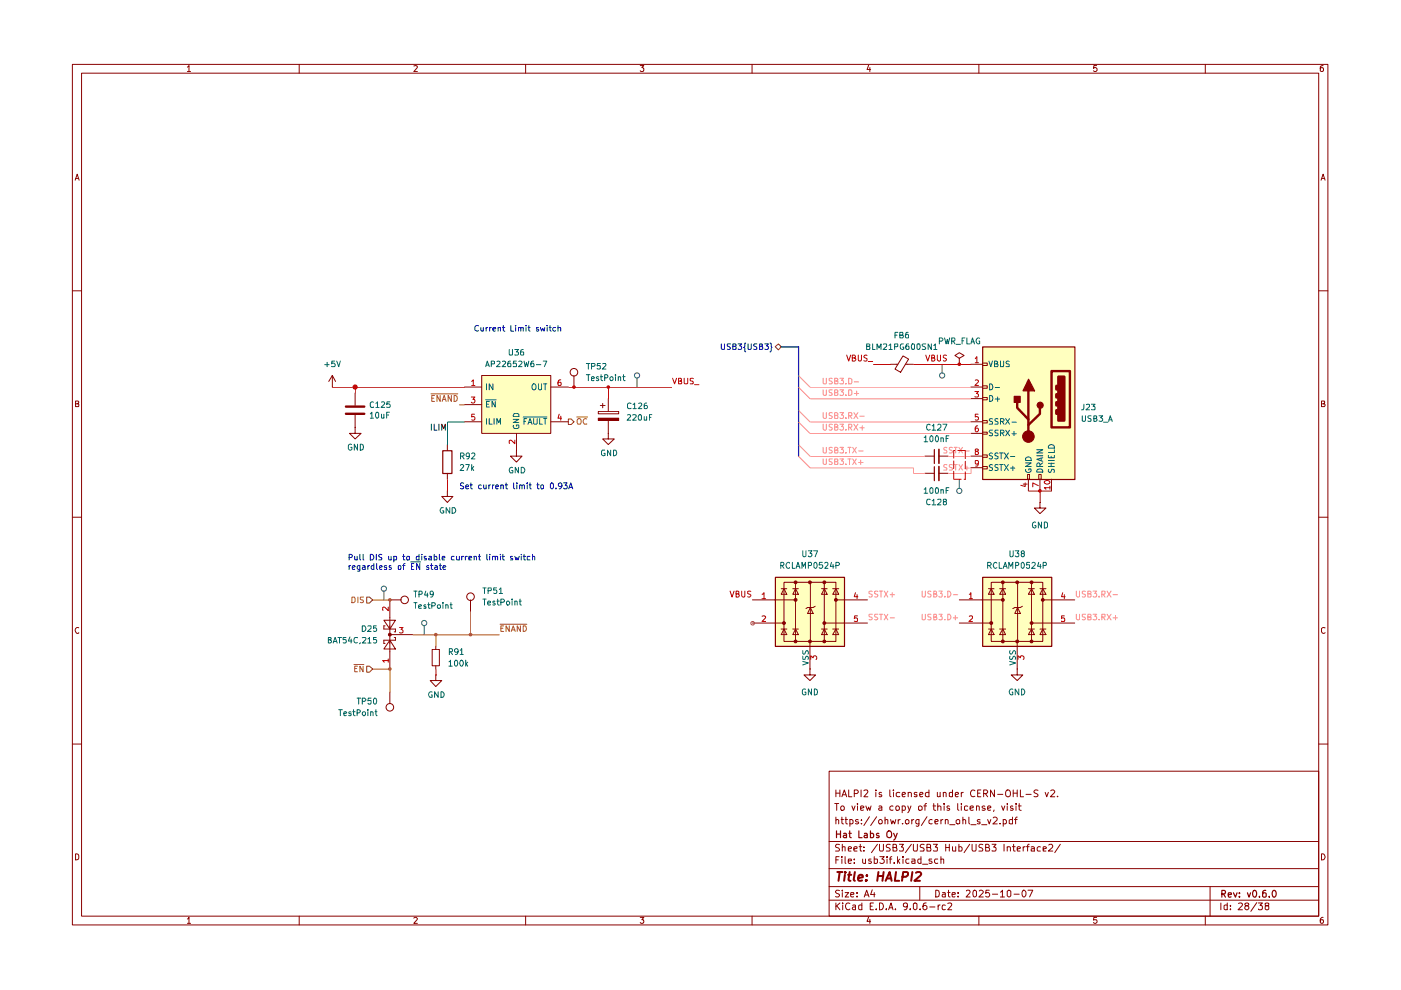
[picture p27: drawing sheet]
<svg xmlns="http://www.w3.org/2000/svg" width="297mm" height="210mm" viewBox="0 0 297 210" stroke-linecap="round" stroke-linejoin="round" font-family="sans-serif">
<g fill="none" stroke="#890000" stroke-width=".21">
<path d="M15.3 13.7h266.2v182.4h-266.2zM17.3 15.5h262.3v178.7h-262.3zM39.7 14.2l.4-.3v1.3M39.7 15.2h.7M63.4 13.7v1.8M87.7 14l.5-.1 .3 .3-.8 1h.8M111.4 13.7v1.8M135.7 13.9h.8l-.4 .4 .4 .3-.1 .5-.5 .1-.2-.2M159.4 13.7v1.8M184.2 13.8l-.4 1h.8M184.4 14.3v.9M207.5 13.7v1.8"/>
<path d="M232.5 13.9h-.6l-.1 .6 .5-.2 .3 .3v.3l-.3 .3-.5-.2M255.5 13.7v1.8M280.5 13.9l-.6 .3v.8l.3 .2 .3-.1v-.7l-.3-.1-.3 .3M15.9 38.2l.5-1.3 .4 1.3M16 37.9h.6M280.1 38.2l.4-1.3 .4 1.3M280.3 37.9h.6M15.3 61.7h2M279.6 61.7h1.9M16 85.6h.4l.3-.2-.2-.4h-.5v1.2h.6l.1-.5-.3-.1M280.2 85.6l.6-.1v-.5h-.6v1.2l.7-.1v-.3l-.3-.2M15.3 109.7h2"/>
<path d="M279.6 109.7h1.9M16.7 133.1a.58 .58 0 0 0-.8 .6 .58 .58 0 0 0 .8 .5v-.1M280.9 133.1a.46 .46 0 0 0-.7 .2v.7l.2 .2 .3 .1 .2-.2M15.3 157.8h2M279.6 157.8h1.9M175.8 163.5h103.8v30.7h-103.8zM175.8 178.4h103.8M177 170.4h.8M177.2 173.9l.2-.1 .4 .1v.8M177.2 167.5v1.4M177.2 173.2v1.5M177.2 168.2h.9"/>
<path d="M177.4 170.4v1.4M178 179.1l-.6-.1-.2 .2v.4l.5 .2 .3 .4-.2 .2h-.7M178.1 167.5v1.4M178.2 171.1l.3-.2h.3l.2 .2-.1 .6h-.6zM178.3 173.8h.5M178.5 173.2v1.3l.3 .2M178.5 168.9l.5-1.4 .5 1.4M178.6 179.7l.2-.2 .4 .1v.8M178.6 179v1.4M178.7 168.5h.6M179.2 173.8h.5M179.3 173.2v1.3l.4 .2"/>
<path d="M179.9 167.5v1.4h.7M180.2 173.8h.4l.3 .2-.1 .6h-.6M180.2 173.8v1.4M180.6 170.9l.4 .9 .3-.9M181.1 168.3h.6l.3-.3v-.3l-.3-.2h-.6v1.4M181.8 170.4v.1M181.8 170.9v.9M182 173.8h-.4l-.2 .2 .2 .3h.4l.1 .2-.3 .2-.4-.1M182.1 179.5h.6M182.4 179v1.3l.1 .1h.2M182.5 171.4l.7-.2-.1-.2h-.6v.7h.6M182.6 167.5v1.4"/>
<path d="M182.6 174.6v.1M182.6 173.8v.1M183.2 179.6v.1M183.2 167.7l.5-.2 .3 .2-.1 .4-.7 .8h.8M183.6 170.9l.3 .9 .3-.7 .2 .7 .3-.9M184.3 173.2l-1.1 1.8M185.7 167.5v.2M185.7 168v.9M185.9 173.2l-1.3 1.8M186 179l-1.2 1.8M186.3 174l.2-.2h.3l.2 .2v.6h-.6zM186.4 171l.4-.1 .2 .1v.8"/>
<path d="M186.5 179v1.2l.1 .2h.5l.2-.2v-1.2M186.9 168.1l-.4-.1-.1 .3 .1 .2h.4l.1 .3-.2 .1-.4-.1M187 171.2l-.7 .3 .2 .3 .5-.1M187.6 173.9l.3-.1h.3v.9M187.6 173.2v1.5M188.7 167.5v1.3l.2 .1M188.7 179.1h-.6l-.2 .2 .1 .3a.54 .54 0 0 1 .6 .2 .54 .54 0 0 1 0 .6h-.7M188.8 173.8l.3 .9 .2-.7 .4 .7 .2-.9M189.3 179.7h.7v-.6l-.7-.1v1.4h.7l.2-.4-.4-.3M189.3 171a.45 .45 0 0 0-.6 .1v.6h.6M189.4 167.5v.2M189.4 168v.9"/>
<path d="M190 171l.4-.1 .3 .2-.1 .6h-.6zM190.4 173.8v.9M190.7 179h.8l-.4 .6 .4 .3v.5h-.8M190.8 168.1l-.4-.1-.4 .3 .1 .5h.7M190.9 173.8l-.5 .2M191.3 171l.4-.1 .3 .2-.1 .6h-.6M191.3 168.5l.7-.2-.2-.3h-.3l-.2 .2v.6l.2 .1 .4-.1M191.3 170.9v1.4M191.4 174.6v.1M192.2 173.8h.3l.2 .2v.4l-.2 .3h-.3l-.2-.3v-.4zM192.5 170.9l.3 .9M192.6 168.1l.4-.1 .2 .2v.7"/>
<path d="M192.6 168v.9M193.1 170.9l-.6 1.4M193.2 179l-1.2 1.8M193.3 173.8v.9M193.7 179v1.2l.1 .2h.6l.1-1.4M193.7 173.8l-.4 .2M194.4 168.1l-.4-.1-.2 .2 .2 .3h.4v.3h-.6M194.8 171a.45 .45 0 0 1 .7 .1l-.1 .6-.4 .1-.2-.1zM194.8 173.8v1.1l-.2 .3-.4-.1M194.8 173.8h-.4l-.2 .2v.6h.6M195 168.5l.7-.2-.2-.3h-.3l-.2 .2v.6l.2 .1 .4-.1M195.9 170.9h.5"/>
<path d="M195.9 179.1h-.6l-.2 .2 .2 .4a.53 .53 0 0 1 .5 .2 .53 .53 0 0 1 .1 .5h-.8M196.4 170.4l-.3 .2v1.2M196.5 179.7h.7l.1-.5-.3-.2h-.5v1.4h.8l.1-.4-.1-.2-.3-.1M196.5 173.2l-1.2 1.8M197 168.1l-.5-.1-.3 .3 .1 .5h.7M197 167.5v1.4M197.6 173.8a.45 .45 0 0 0-.6 .2v.6h.6M197.8 170.9h.6M197.9 179h.8l-.4 .6 .4 .1v.7h-.8M198 170.4v1.2l.4 .2M198.2 174.3l.7-.2-.2-.3h-.3l-.2 .1v.6l.2 .2 .4-.1M198.7 168v.8h.6"/>
<path d="M198.8 171l.3-.1 .4 .1v.8M198.8 170.4v1.4M199.3 168v.9M199.5 173.8v.9M199.9 173.8l-.4 .2M200 168.1l.4-.1 .2 .2v.7M200 168v.9M200.2 170.4v.1M200.2 170.9v.9M200.4 173.9l.2-.1 .4 .1v.8M200.4 173.8v.9M200.5 179v1.4"/>
<path d="M200.5 179.7h.8M201.3 171l-.4-.1-.1 .2 .1 .3h.4l.1 .2-.2 .2-.4-.1M201.3 179v1.4M201.4 174.9h1.1M202 179.5v.9h.6M202 168.1h-.7v.7h.7M202 167.5v1.4M202.5 168.5l.7-.2-.1-.3h-.4l-.2 .2v.6l.2 .1 .4-.1M202.6 179.5v.9M202.7 174a.45 .45 0 0 1 .8-.1v.7l-.3 .1-.4-.1zM203.1 170.4v1.2l.2 .2M203.3 179v1.4h.5l.2-.6-.3-.3-.4 .1"/>
<path d="M203.8 170.4v.1M203.8 168v.9M203.8 170.9v.9M204.2 173.9l.1-.1 .4 .1v.8M204.2 173.2v1.5M204.2 168l-.4 .3M205.2 171l-.5-.1-.2 .1v.7h.7M205.4 173.2v1.3l.2 .2M205.6 179l-1.2 1.8M205.7 171.4l.7-.2v-.2l-.5-.1-.2 .1v.6l.2 .2 .5-.1M205.8 174.9h1.1M206.1 179v1.2l.2 .2h.5l.1-.2v-1.2"/>
<path d="M206.7 167.7a.68 .68 0 0 0-1 .4 .68 .68 0 0 0 .7 .8l.3-.1M207 171l.2-.1 .4 .1v.8M207 170.9v.9M207.3 168.2h.5M207.8 173.8h-.3l-.3 .1 .1 .3 .5 .1v.3h-.6M208 167.5h-.7v1.4h.7M208.1 174.9h1.1M208.4 179.1l-.6-.1-.2 .2v.4l.5 .2 .3 .4-.2 .2h-.7M208.6 168.3h.5l.3-.3v-.3l-.3-.2h-.5v1.4M208.8 171l-.3-.1-.3 .2 .3 .3h.3l.1 .2-.3 .2-.4-.1M208.9 168.3l.5 .6M209 179.7l.7-.1v-.3l-.2-.3h-.5v1.4h.7l.1-.4-.3-.3"/>
<path d="M209.4 173.8l.3 .9 .4-.9M209.4 171.4l.7-.2-.2-.3h-.3l-.2 .1v.6l.2 .2 .4-.1M210.3 179h.9l-.5 .6 .4 .1v.7h-.8M210.6 173.4l.2-.2h.3l.3 .5-.1 .2-.8 .8h.9M210.8 171.7l-.1 .4M210.8 167.5v1.4l-.8-1.4v1.4M211.5 168.4h1.1M212 174.6v.1M212.4 170.9l.3 .9 .3-.9M212.7 173.8h.4l.3 .2-.1 .6h-.6M212.7 173.8v1.4M212.9 179v1.4"/>
<path d="M213.3 167.7l.3-.2h.3a.88 .88 0 0 1 .1 1.3l-.4 .1-.3-.1zM213.6 179.7l.2-.2 .4 .2v.7M213.6 170.4v.1M213.6 170.9v.9M213.6 179.5v.9M214.7 173.8h-.5l-.2 .1v.7h.7M214.7 179.5h.5M214.7 173.2v1.5M214.7 171l-.3-.1-.2 .2 .2 .3h.3l.1 .2-.1 .2-.5-.1M214.8 168.2h.9M214.8 167.5v1.4M214.9 179v1.3l.1 .1h.2"/>
<path d="M215.1 173.8h.6M215.4 170.4v.1M215.4 170.9v.9M215.7 173.2l-.4 .3v1.2M215.7 167.5v1.4M215.9 170.9h.6M216.1 170.4v1.2l.4 .2M216.3 167.5v1.4h.7M216.9 179.5v.9M217.4 179.5l-.5 .3M217.5 168.4h1.1M217.6 179.5h.6"/>
<path d="M218.2 179l-.3 .3v1.1M218.6 179.6l.5-.1 .2 .2v.7h-.7v-.4l.7-.1M220.1 167.6l-.6-.1-.3 .2 .1 .4 .8 .4-.1 .3h-.8M220.6 179.6l-.4-.1-.3 .3 .1 .6h.6M221.6 168l.3 .9 .4-.9M222.4 179.2l.5-.2 .3 .4-.1 .3-.8 .7h.9M222.8 167.7l.6-.2 .2 .4-.9 1h.9M224.2 168.8v.1M224.8 179l-1.2 1.8M16 181a.52 .52 0 0 1 .7 .4v.6a.52 .52 0 0 1-.7 .3zM39.7 194.8l.4-.3v1.3M39.7 195.8h.7"/>
<path d="M63.4 194.2v1.9M87.7 194.7l.5-.2 .3 .3-.8 1h.8M111.4 194.2v1.9M135.7 194.5h.8l-.4 .5h.3v.7l-.5 .1-.2-.2M159.4 194.2v1.9M175.8 190.9h103.8M175.8 188h103.8M175.8 184.2h103.8M177.2 191.5v1.4M177.2 182.3h.5M177.4 192l.7 .9M177.9 181.6h-.7v1.5"/>
<path d="M178 188.8l-.6-.1-.3 .3 .3 .4 .5 .2 .1 .3-.3 .3-.6-.1M178.1 191.5l-.9 .7M178.5 181.6v.2M178.5 182.1v1M178.6 188.7v.2M178.6 189.3v.9M178.7 191.5h.1M178.7 191.9v1M179.2 189.3h.7l-.7 .9h.7M179.2 181.6v1.4l.1 .1M179.9 182.6l.6-.1-.1-.4h-.5v.2v.6l.1 .2 .4-.1M179.9 180l.6-.1-.1-.3-.4-.1-.1 .2v.7h.5"/>
<path d="M180.2 191.5a.67 .67 0 0 0-.9 .6 .67 .67 0 0 0 .8 .7l.1-.1M180.4 189.7l.6-.1v-.3h-.6v.1v.6l.2 .2 .4-.1M180.8 192h.6v.9M181 180l.7-.1v-.3l-.4-.1-.3 .2 .1 .7h.6M181.1 182.9v.2M181.1 182.1v.2M181.4 192.2l-.6 .2-.1 .2 .3 .3 .4-.1M181.7 190v.2M181.7 189.3v.1M182.7 192l-.4-.1-.2 .1v.7l.2 .2 .4-.1M182.7 191.5v1.4M182.9 182.1v.8l.3 .2 .3-.2"/>
<path d="M183.2 180.4h.1M183.2 190.2l.5-1.5 .6 1.5M183.4 189.8h.7M183.5 182.1v1M184.2 194.4l-.4 .9h.8M184.4 194.9v.9M184.5 192.1h.4M184.7 182.1h-.4l-.1 .3 .1 .2h.3l.2 .3-.2 .2-.4-.1M184.9 188.7l-.3 1h.9M185.2 191.5h-.7v1.4h.7M185.4 182.1l.6 .1v.7l-.2 .2-.4-.1M185.4 181.6v1.5"/>
<path d="M185.4 189.3v.9M185.8 192.7v.2M186.5 191.5a.73 .73 0 0 1 .8 .7 .73 .73 0 0 1-.8 .7zM186.5 181.6h1l-.5 .5 .4 .2 .1 .5a.59 .59 0 0 1-1 .1M187.9 192.7v.2M188.1 181.6v.2M188.1 182.1v1M188.4 192.9l.5-1.4 .4 1.4M188.6 192.5h.7M188.6 182.1h.5M189.1 181.6l-.4 .2v1.3M189.6 182.9v.2"/>
<path d="M189.8 192.7v.2M190.3 181.6v1.5M190.4 182.6l.4 .5M190.8 182.1l-.5 .5M191.5 181.6v.2M191.5 182.1v1M192.4 192l-.3 .3-.5-.1-.1-.2 .1-.5h.5a.84 .84 0 0 1 .3 .8 .84 .84 0 0 1-.7 .6M192.7 182.1h-.5l-.2 .3v.4l.3 .3 .4-.1M193 192.7v.2M193.3 182.1h.6l.1 1M193.7 191.5h.4l.3 .2v.9l-.3 .3-.4-.3zM194 182.5l-.7 .1v.4h.7"/>
<path d="M195 188v2.9M195.1 192.7v.2M195.3 182.1h-.5l-.2 .3v.4l.2 .3 .5-.1M195.3 181.6v1.5M195.6 183.2h1.1M196.4 191.5h-.5a.99 .99 0 0 0 0 1.4l.6-.3v-.4l-.3-.2h-.3l-.2 .2M197.1 192.3h1.1M197.5 182.1h-.5v.3v.2h.5l.1 .3-.2 .2-.4-.1M198.4 188.7l.7 .2v1.1l-.4 .2h-.3zM198.8 182.1h-.5l-.2 .3v.4l.3 .3 .4-.1M198.9 191.9v1M199.3 191.9l-.4 .3"/>
<path d="M199.5 182.2l.5-.1 .1 1M199.5 181.6v1.5M199.8 189.3h.5l.1 .9M200.4 189.6h-.5l-.2 .2 .2 .4 .5-.1M200.4 192l-.4-.1-.3 .3 .1 .6h.6M200.9 191.5h.6l.3 .2-.1 .3-.8 .9h.9M200.9 189.3h.5M201.1 188.7v1.3l.3 .2M201.9 189.7l.6-.1v-.3h-.5l-.1 .1v.6l.1 .2 .5-.1M203.1 190v.2M203.1 189.3v.1M204.9 188.9l.2-.2h.3l.3 .5-.9 1h.9"/>
<path d="M206.4 188.9l.3-.2 .3 .3v.9l-.3 .3a.82 .82 0 0 1-.3-1.3zM207.5 194.2v1.9M207.6 188.9l.2-.2h.3l.4 .5-1 1h1M209.7 188.7h-.6l-.1 .7 .6-.1 .2 .3v.3l-.2 .3-.6-.2M210.4 189.6h1.1M212.1 189.2l.4-.5v1.5M212.1 190.2h.9M213.6 189l.3-.3 .4 .3v.9l-.3 .3-.4-.3zM215 189.6h1.1M215.7 180l.6-.1v-.3l-.5-.1-.1 .2 .1 .7h.5M216.9 188.8l.1-.1a.75 .75 0 0 1 .6 .8 .75 .75 0 0 1-.6 .7 1.01 1.01 0 0 1-.1-1.4zM218 188.7h1l-.7 1.5"/>
<path d="M221.2 180l.6-.1v-.3h-.6v.8h.6M232.5 194.5h-.6l-.1 .6 .6-.1 .2 .5-.3 .3-.5-.2M255.5 194.2v1.9M256.6 188v6.2M258.8 191.5v1.4M260.2 192l-.4-.1-.3 .1v.7l.3 .2 .4-.1M260.2 191.5v1.4M260.9 192.7v.2M260.9 192v.1M262.6 191.5h.6l.2 .4-.9 1h.9M264.3 192l-.4-.2a.43 .43 0 0 1 .5-.4 .43 .43 0 0 1 .4 .4l-.9 .5v.3l.4 .3h.2l.3-.3v-.3l-.3-.3M266.5 191.4l-1.3 1.8"/>
<path d="M266.8 191.5h.9l-.6 .5h.5v.8l-.6 .1-.2-.2M268.5 192l-.3-.1v-.4h.8l-.1 .5-.7 .2v.5l.3 .2 .5-.2v-.5l-.2-.2M280.2 181a.65 .65 0 0 1 .7 .7 .65 .65 0 0 1-.7 .6zM280.5 194.5h-.2l-.4 .3 .1 .9a.43 .43 0 0 0 .6-.1 .43 .43 0 0 0-.1-.6h-.5l-.1 .3"/>
</g>
<g fill="none" stroke="#890000" stroke-width=".25">
<path d="M177.4 176.2v1.4M177.4 176.8h.8M178.2 176.2v1.4M178.9 176.8l.4-.1 .2 .1v.8M179.5 177l-.7 .3 .2 .3 .5-.1M180 176.7h.5M180.1 176.2v1.2l.4 .2M182.1 176.2v1.4h.7M183.3 176.8l.4-.1 .2 .1v.8M183.9 177l-.7 .3 .2 .3 .5-.1M184.6 176.8l.4-.1 .2 .2-.1 .6h-.5M184.6 176.2v1.4"/>
<path d="M186.3 176.8l-.3-.1-.2 .2 .2 .3h.3l.1 .2-.2 .2-.4-.1M188.1 176.4l.6-.2a.88 .88 0 0 1 .1 1.3l-.4 .1-.3-.2zM189.5 176.7l.4 .9M190.2 176.7l-.5 1.2-.2 .2M259.1 189.5h.6v-.6l-.6-.1v1.4M259.4 189.5l.4 .7M260.4 189.7l.7-.1-.1-.3h-.5l-.1 .2 .1 .6h.5M261.5 189.3l.4 .9 .4-.9M262.8 190.1v.1M262.8 189.3v.2M264.5 189.3l.3 .9 .4-.9M265.7 188.9l.2-.1a.76 .76 0 0 1 .5 .7 .76 .76 0 0 1-.5 .7 1.01 1.01 0 0 1-.2-1.3z"/>
<path d="M267 190.1v.1M268.4 188.8h-.4l-.3 .3v1l.2 .1 .6-.1-.1-.7-.5-.1-.2 .3M269.1 190.1v.1M269.9 188.9l.2-.1a.73 .73 0 0 1 .6 .7 .73 .73 0 0 1-.6 .7l-.4-.6z"/>
</g>
<g fill="none" stroke="#890000" stroke-width=".42">
<path d="M177.5 184.9h1.1M178 184.9l-.2 1.9M179.1 185.5l-.1 1.3M179.2 184.9v.2M179.8 185.5h.7M180.1 184.9l-.2 1.6 .4 .3M181.2 184.9l-.2 1.6 .2 .3M182 186.2l.9-.2v-.4a.6 .6 0 0 0-.9 .1v1h.8M183.7 186.6l.1 .1h-.3l.2-.1-.1 .2M183.8 185.6v.1M186.2 185.7h1.1M186.2 184.9l-.2 1.9"/>
<path d="M187.3 184.9l-.2 1.9M187.8 186.8l.8-1.9 .4 1.9M188 186.2h1M190 184.9l-.3 1.9h.9M191.3 185.9h.8l.3-.2 .1-.6-.2-.2h-.8l-.3 1.9M193.4 184.9l-.2 1.9M194.2 185.1l.8-.2 .2 .2 .1 .3-1.4 1.4h1.2"/>
</g>
<g fill="#ffffbf">
<path d="M208.3 73.5h19.6v28.1h-19.6z"/>
<path d="M164.4 122.4h14.6v14.6h-14.6z"/>
<path d="M208.3 122.4h14.6v14.6h-14.6z"/>
<path d="M102.1 79.6h14.7v12.3h-14.7z"/>
</g>
<g fill="none" stroke="#474747" stroke-width=".21">
<path d="M89.9 132.6v2"/>
<circle cx="89.9" cy="132.1" r=".55"/>
</g>
<path d="M91.6 137.7h1.6v3.5h-1.6zM92.4 137v.7M92.4 143.1v1.2h1.3l-1.3 1.3-1.2-1.3h1.2M92.4 143.1h.1M92.4 141.2v.6" fill="none" stroke="#890000" stroke-width=".21"/>
<path d="M77.7 126.6h.6l.7 .6-.7 .7h-.6z" fill="#fff"/>
<path d="M77.7 126.6h.6l.7 .6-.7 .7h-.6z" fill="none" stroke="#735600" stroke-width=".21"/>
<path d="M74.6 126.6h.5l.2 .3v.6l-.3 .3h-.4zM75.9 126.6v1.2M77.1 126.6l-.7 .1v.3l.7 .4-.3 .4-.4-.1" fill="none" stroke="#848400" stroke-width=".21"/>
<g fill="none" stroke="#474747" stroke-width=".21">
<path d="M81.4 125.2v2"/>
<circle cx="81.4" cy="124.8" r=".55"/>
</g>
<g fill="none" stroke="#890000" stroke-width=".21">
<path d="M82.7 127.2h2.4M99.8 127.2v2.4"/>
<circle cx="85.8" cy="127.2" r=".8"/>
<circle cx="99.8" cy="126.5" r=".8"/>
</g>
<path d="M77.7 141.2h.6l.7 .6-.7 .7h-.6z" fill="#fff"/>
<path d="M77.7 141.2h.6l.7 .6-.7 .7h-.6z" fill="none" stroke="#735600" stroke-width=".21"/>
<path d="M75 140.9h2.2M75.2 141.8h.4M75.8 141.2h-.6v1.2h.6M77 141.2v1.2l-.7-1.2v1.2" fill="none" stroke="#848400" stroke-width=".21"/>
<path d="M82.7 135.7l1.1 1.9h-2.4zM82.7 132.7v5.5M83.6 135.1h.2v.6h-2.4v.7h.2" fill="none" stroke="#890000" stroke-width=".21"/>
<path d="M82.5 134.3h.4v.5h-.4z" fill="#890000"/>
<g fill="none" stroke="#890000" stroke-width=".21">
<path d="M81.4 131.5h2.4l-1.1 1.9zM81.6 132.7h-.2v.7h2.4v.6h-.2M82.5 134.3h.4v.5h-.4zM82.7 127.2v6.2M82.7 138.2v3.6M82.7 134.6h4.8M82.7 146.7v2.5"/>
<circle cx="82.7" cy="150" r=".8"/>
</g>
<path d="M82.3 128.7v.8l-.8-.8-.4 .1 .1 .6M82.3 139.7v.7M84.7 133h.7l-.4 .5 .4 .2v.4h-.7M82.3 140.1h-1.2l.4 .3" fill="none" stroke="#b00000" stroke-width=".21"/>
<path d="M106 132.4h5.7M106.2 133.2h.4M106.8 132.7h-.6v1.2h.6M108 132.7v1.2l-.7-1.2v1.2M108.4 133.9l.4-1.2 .4 1.2M108.6 133.5h.6M110.3 132.7v1.2l-.6-1.2v1.2M110.9 132.7h.5a.66 .66 0 0 1 .2 .7 .66 .66 0 0 1-.7 .5z" fill="none" stroke="#848400" stroke-width=".21"/>
<g fill="none" stroke="#ff8c8b" stroke-width=".21">
<path d="M174.5 94.8v1.1l.2 .1 .5-.1v-1.1M174.5 89.9v1.1l.3 .2 .4-.2v-1.1M174.5 82.7v.9l.3 .2h.4v-1.1M174.5 80.2v1l.2 .2 .5-.1v-1.1M174.5 87.5v1l.3 .3 .4-.2v-1.1M176.5 94.9h-.7v.4l.7 .4-.2 .3h-.5M176.5 90l-.5-.1-.2 .2v.3l.5 .2 .2 .3-.3 .3-.4-.1M176.5 82.7h-.7v.4l.7 .4-.3 .3h-.4M176.5 80.3h-.7v.3l.7 .4-.2 .4h-.5M176.5 87.6l-.5-.1-.2 .2v.3l.7 .4-.3 .4-.4-.1M177 95.4h.4l.3-.2-.1-.3-.6-.1v1.2h.6l.1-.5-.3-.1M177 90.5h.4l.3-.3-.3-.3h-.4v1.3h.5l.2-.2v-.4l-.3-.1"/>
<path d="M177 83.2h.4l.3-.4-.2-.1h-.5v1.1h.5h.2v-.5l-.3-.1M177 80.8h.4l.3-.3-.1-.2-.6-.1v1.2h.6l.1-.5-.3-.1M177 88.1h.5l.2-.4-.3-.2h-.4v1.3h.5l.2-.2v-.4l-.3-.1M178.1 94.8h.7l-.4 .5 .4 .2v.5l-.7-.1M178.1 89.9h.7l-.4 .5h.4v.7l-.6 .1-.1-.2M178.1 82.7h.7l-.4 .4 .4 .1v.6h-.7M178.1 80.2h.7l-.4 .4 .4 .3v.5l-.7-.1M178.1 87.5h.7l-.4 .5 .4 .1v.6l-.6 .1-.1-.2M179.3 95.9v.1M179.3 91v.2M179.3 83.8h.1M179.3 81.3v.1"/>
<path d="M179.3 88.6v.2M179.8 94.8h.6M179.9 90.6h.5l.2-.2v-.3l-.2-.2h-.5v1.3M179.9 82.7h.5l.2 .2v.7l-.4 .2h-.3zM179.9 80.2l.7 .3v.6l-.2 .3h-.5zM179.9 88.2l.7-.1v-.4l-.2-.2h-.5v1.3M180.1 94.8v1.2M180.2 90.6l.4 .6M180.2 88.2l.4 .6M180.8 94.8l.7 1.2M181 89.9l.9 1.3M181 87.5l.9 1.3"/>
<path d="M181.1 83.4h1M181.1 81h1M181.5 94.8l-.7 1.2M181.6 82.9v.9M181.9 89.9l-.9 1.3M181.9 87.5l-.9 1.3M182.1 95.6h.9M182.3 90.7h.9M182.3 88.2h.9M182.8 90.3v.9"/>
</g>
<path d="M164.4 73.5l.6-.6 .6 .6-.6 .7z" fill="#fff"/>
<path d="M164.4 73.5l.6-.6 .6 .6-.6 .7z" fill="none" stroke="#735600" stroke-width=".21"/>
<path d="M152.9 72.9v1l.3 .2 .4-.1v-1.1M154.9 72.9l-.7 .1v.3l.7 .5-.3 .3-.4-.1M155.4 73.4h.5l.2-.3-.2-.2h-.5v1.2h.5l.2-.1v-.4l-.3-.2M156.5 72.9h.7l-.4 .4 .4 .1v.6h-.7M158.1 72.7h-.2v.7l-.2 .3 .2 .2v.6l.2 .1M158.6 72.9v1.1l.2 .1 .4-.1 .1-.1v-1M160.5 72.9h-.5l-.2 .2 .2 .3 .5 .3v.3h-.7M161.1 73.4h.5v-.5h-.5v1.2h.4l.2-.4-.3-.3M162.2 72.9h.7l-.4 .4 .4 .3-.1 .4h-.6M163.3 72.7l.2 .2a2.31 2.31 0 0 1-.2 1.7" fill="none" stroke="#020087" stroke-width=".21"/>
<g fill="none" stroke="#ff8c8b" stroke-width=".21">
<path d="M174.5 97.3v.9l.3 .3 .4-.1v-1.1M176.5 97.3l-.7 .1v.3l.7 .4-.3 .4-.4-.1M177 97.9h.4l.3-.3-.2-.3h-.5v1.2l.7-.1v-.4l-.3-.1M178.1 97.3h.7l-.4 .4 .4 .1v.6h-.7M179.3 98.4v.1M179.8 97.3h.6M180.1 97.3v1.2M180.8 97.3l.7 1.2M181.5 97.3l-.7 1.2M182.1 98.1h.9M182.5 97.6v.9M200.8 98.6h-.6v.4l.5 .2 .1 .3-.1 .2h-.6"/>
<path d="M202 98.6h-.7v.4l.7 .3-.2 .4h-.5M202.3 98.5h.7M202.6 98.5v1.2M203.3 98.5l.8 1.2M204.1 98.5l-.8 1.2M204.6 99.3h.9M205 98.8v.9"/>
</g>
<g fill="none" stroke="#ca0000" stroke-width=".21">
<path d="M179.5 75.3l.4 1.3 .5-1.3M180.7 75.9l.6-.1v-.4l-.6-.1v1.3h.5l.3-.5-.4-.2M182 75.3v1l.2 .3 .4-.3v-1M183.8 75.4l-.4-.1-.2 .2v.3l.6 .3v.3l-.1 .2-.5-.1M184.1 76.6h.9M196.3 75.3l.4 1.3 .4-1.3M197.5 75.9l.6-.1v-.3l-.1-.2h-.5v1.3l.6-.1 .1-.4-.2-.2M198.7 75.3v1l.3 .3 .4-.2v-1.1M200.7 75.4l-.5-.1-.2 .2v.3l.7 .4-.3 .4-.4-.1M154.8 125.3l.4 1.3 .4-1.3M156.1 125.9l.6-.1v-.4l-.6-.1v1.3l.6-.1v-.3l-.2-.3M157.2 125.3v1l.3 .3 .4-.2v-1.1"/>
<path d="M159.2 125.4h-.7v.4l.7 .4-.3 .4-.4-.1"/>
</g>
<g fill="none" stroke="#474747" stroke-width=".21">
<path d="M199.7 77.2v2M203.4 101.6v2"/>
<circle cx="199.7" cy="79.6" r=".55"/>
<circle cx="203.4" cy="104.1" r=".55"/>
</g>
<path d="M188.8 77.2h1.6M191.5 75.5l1.1 .6-1.7 2.8-1.1-.6zM192 77.2h1.7M203.4 76l1-.6-1-.6-.9 .6 .9 .6v1.2M203.4 77.2h.1M196.1 96.7h2M199.1 96.7h1.9M196.1 100.4h2M199.1 100.4h1.9M220.5 106.5v1.2h1.3l-1.3 1.2-1.2-1.2h1.2M220.5 106.5h.1" fill="none" stroke="#890000" stroke-width=".21"/>
<path d="M198.1 95.3v3M198.1 99v2.9" fill="none" stroke="#890000" stroke-width=".25"/>
<path d="M199.1 95.3v2.9M199.1 98.9v3" fill="none" stroke="#890000" stroke-width=".34"/>
<path d="M222.9 78.7h3.9v11.9h-3.9z" fill="none" stroke="#890000" stroke-width=".51"/>
<path d="M224.4 79.9h1.3v9.3h-1.3z" fill="#890000"/>
<path d="M224.4 79.9h1.3v9.3h-1.3zM224 81.8h.1v.8h-.1zM224 83.6h.1v.7h-.1zM224 85.3h.1v.7h-.1zM224 87h.1v.7h-.1z" fill="none" stroke="#890000" stroke-width=".51"/>
<path d="M208.3 77h1v.5h-1zM208.3 81.8h1v.5h-1zM208.3 84.3h1v.5h-1zM208.3 89.2h1v.5h-1zM208.3 91.6h1v.5h-1zM208.3 96.5h1v.5h-1zM208.3 98.9h1v.5h-1zM217.9 100.6h.4v1h-.4zM220.2 100.6h.5v1h-.5z" fill="none" stroke="#890000" stroke-width=".21"/>
<path d="M208.3 73.6h19.6v28.1h-19.6z" fill="none" stroke="#890000" stroke-width=".25"/>
<circle cx="220.5" cy="85.9" r=".64" fill="#890000"/>
<circle cx="220.5" cy="85.9" r=".64" fill="none" stroke="#890000" stroke-width=".25"/>
<path d="M218.1 80.4l1.2 2.5h-2.4z" fill="#890000"/>
<path d="M218.1 80.4l1.2 2.5h-2.4z" fill="none" stroke="#890000" stroke-width=".25"/>
<path d="M215.7 85.3v1.2l2.3 2.4M218 82.8v9.8M220.5 86.5v1.2l-2.5 2.4" fill="none" stroke="#890000" stroke-width=".51"/>
<circle cx="218" cy="92.6" r="1.23" fill="#890000"/>
<circle cx="218" cy="92.6" r="1.23" fill="none" stroke="#890000" stroke-width=".21"/>
<path d="M215 84h1.3v1.3h-1.3z" fill="#890000"/>
<path d="M215 84.1h1.3v1.2h-1.3zM164.4 122.4h14.6v14.7h-14.6z" fill="none" stroke="#890000" stroke-width=".25"/>
<g fill="none" stroke="#890000" stroke-width=".21">
<path d="M205.8 77.2h2.5M205.8 82.1h2.5M205.8 84.5h2.5M205.8 89.4h2.5M205.8 91.9h2.5M205.8 96.7h2.5M205.8 99.2h2.5M218 101.6v2.5M220.5 101.6v2.5M222.9 101.6v2.5M164.3 127.2h4.4M164.4 132.1h1.8"/>
<path d="M166.2 123.5h11v12.5h-11zM168.7 123.5v12.5M171.8 123.5v12.5M174.8 123.5v12.5"/>
</g>
<g fill="none" stroke="#b00000" stroke-width=".21">
<path d="M206.8 76.1l.3-.5v1.3M206.8 76.9h.7M206.7 83h.8l-.5 .4 .5 .3v.3l-.2 .2-.6-.1M206.8 80.6l.4-.1 .3 .4-.8 .8h.8M206.9 95.7l-.1-.1v-.3h.6v.3l-.6 .3 .1 .5h.4l.2-.2v-.3l-.3-.2M207.3 90.3l-.4 .1-.1 .2v.8l.4 .1 .3-.2-.2-.5h-.4l-.1 .2M207.4 87.8h-.6v.6l.4-.1 .3 .3-.1 .4h-.6M207.5 98.1l-.3 .3h-.3l-.1-.2v-.5l.5-.1 .2 .3-.2 .8-.4 .1M216.9 102.6h.9M217.4 102.4v.7l-1-.2M220.2 103l-1.2-.6v.8M221.4 102a.72 .72 0 0 1 1.2 .3l-.1 .1a.64 .64 0 0 1-1.1-.1z"/>
<path d="M222.6 103.4h-1.2l.4 .3M222.6 103.1v.6"/>
</g>
<g fill="none" stroke="#006465" stroke-width=".21">
<path d="M209.7 76.6l.4 1.1 .3-1.1M210.8 77.2h.5l.2-.3-.1-.3h-.6v1.1h.6l.2-.4-.3-.1M212.1 76.6l.1 1.1h.5l.1-.1v-1M214 76.6h-.4l-.3 .2 .1 .3 .6 .2v.4h-.7M209.8 81.4a.64 .64 0 0 1 .7 .6 .64 .64 0 0 1-.7 .7zM209.8 83.8a.64 .64 0 0 1 .7 .7 .64 .64 0 0 1-.7 .6zM210.4 88.8h-.4l-.3 .2 .3 .3 .4 .2v.4h-.7M210.4 91.2h-.5l-.2 .3 .3 .3 .4 .2v.3h-.7M210.4 96.1l-.4-.1-.3 .3 .2 .3 .5 .2v.3l-.2 .2-.5-.1M210.4 98.6l-.4-.1-.3 .2 .1 .3 .6 .3v.3l-.2 .2-.5-.1M211 82.1h.9M211 84.6h.9"/>
<path d="M211.5 84.2v.9M211.6 88.8h-.4l-.3 .2 .1 .3 .6 .2v.4h-.7M211.6 91.2h-.6a.47 .47 0 0 0 .1 .5 .47 .47 0 0 0 .4 .2l.1 .4h-.7M211.6 96.1l-.4-.1-.3 .3 .1 .3 .6 .2v.3l-.3 .2-.4-.1M211.6 98.6l-.4-.1-.3 .2 .1 .3 .6 .3v.3l-.3 .2-.4-.1M211.9 96h.8M211.9 98.5h.8M212.1 89.3h.6l.2-.1-.1-.4h-.7v1.1M212.1 91.8h.6l.2-.2-.1-.3-.7-.1v1.2M212.3 96v1.3M212.3 98.5v1.3M212.4 89.3l.5 .6"/>
<path d="M212.4 91.8l.5 .6M213 96l.8 1.3M213 98.5l.8 1.3M213.2 88.8l.9 1.1M213.2 91.2l.9 1.2M213.8 96l-.8 1.3M213.8 98.5l-.8 1.3M214.1 88.8l-.9 1.1M214.1 91.2l-.9 1.2M214.2 96.8h1M214.2 99.3h1M214.6 89.5h.9"/>
<path d="M214.6 92h.9M214.7 98.8v1M215 91.5v.9M217.4 99.5v.4a.61 .61 0 0 0 .8 .3 .61 .61 0 0 0 .3-.8h-.4v.3M217.4 98.1h1.2l-1.2 .8h1.2M217.4 97.1a.66 .66 0 0 1 .8-.2 .66 .66 0 0 1 .4 .7h-1.2zM219.8 95.4h1.3l-1.3 .6h1.3M219.8 96.6h1.3M220 99.5h.9l.2 .6h-1.3zM220.5 98.9l-.1-.7-.3-.1-.3 .3v.5h1.3M220.7 97.1v.6M221.1 97l-1.3 .4 1.3 .4"/>
<path d="M221.1 98.1l-.6 .5M222.3 96.5v.5h1.2v-.5M222.3 98.9h1.2M222.3 98.2h1.2M222.3 97.6h1.2M222.4 99.5l-.1 .4 .2 .3 .3-.1 .2-.6h.4l.1 .2v.5M222.4 94.5a.67 .67 0 0 1 .7-.2 .67 .67 0 0 1 .4 .7h-1.2zM222.9 96.7v.3M222.9 98.2v.7M223.5 95.4v.5h-1.2"/>
</g>
<g fill="none" stroke="#ff8c8b" stroke-width=".21">
<path d="M200.8 94.9h-.6v.5a.47 .47 0 0 1 .4 .1 .47 .47 0 0 1 .1 .5h-.6M202 94.9h-.7v.4l.7 .4-.2 .3h-.5M202.3 94.8h.7M202.6 94.8v1.2M203.3 94.8l.8 1.2M204.1 94.8l-.8 1.2M204.6 95.6h.9M184.9 125.4h-.6v.4l.5 .2 .1 .2-.1 .3h-.5M184.9 130.2l-.6 .1v.4l.6 .4-.2 .3-.4-.1M186.1 125.4h-.7v.4l.7 .4-.2 .4-.5-.1M186.1 130.2l-.7 .1v.4l.7 .4-.2 .3-.5-.1M186.5 125.3h.6"/>
<path d="M186.5 130.2h.6M186.8 125.3v1.3M186.8 130.2v1.2M187.5 125.3l.7 1.3M187.5 130.2l.7 1.2M188.2 125.3l-.7 1.3M188.2 130.2l-.7 1.2M188.7 126.1h1M188.7 131h1M189.2 125.7v.9M195.5 130.2v1.1l.2 .1h.2l.3-.2v-1M195.5 125.3v1.1l.2 .2h.2l.3-.3v-1"/>
<path d="M197.4 130.2h-.6l-.1 .2 .1 .3 .6 .3v.3h-.7M197.4 125.4l-.4-.1-.3 .3 .1 .2 .6 .3v.3l-.2 .2-.5-.1M198 130.8l.5-.1v-.5h-.5v1.2l.6-.1v-.3l-.3-.2M198 125.9l.5-.1v-.4l-.5-.1v1.3h.4l.2-.4-.3-.3M199.1 130.2h.6l-.3 .5 .3 .1v.5h-.6M199.1 125.3h.6l-.3 .5 .3 .1v.5l-.1 .2h-.4l-.1-.2M200.3 131.3v.1M200.3 126.4v.2M200.9 130.2h.5a.66 .66 0 0 1 .2 .8 .66 .66 0 0 1-.7 .4zM200.9 125.3a.64 .64 0 0 1 .7 .7 .64 .64 0 0 1-.7 .6zM202.1 126.1h1M202.1 131h1"/>
<path d="M202.5 130.5v.9"/>
</g>
<path d="M166 131.9h.4v.4h-.4z" fill="#890000"/>
<path d="M165.6 124.8h1.2M165.6 133.4h1.2M166 131.9h.4v.4h-.4zM166.2 124.8l.6 1.2h-1.2zM166.2 133.4l.6 1.2h-1.2z" fill="none" stroke="#890000" stroke-width=".21"/>
<path d="M168.5 123.2h.4v.5h-.4z" fill="#890000"/>
<path d="M168.5 123.2h.4v.5h-.4z" fill="none" stroke="#890000" stroke-width=".21"/>
<path d="M168.5 127h.4v.4h-.4z" fill="#890000"/>
<path d="M168.5 127h.4v.4h-.4z" fill="none" stroke="#890000" stroke-width=".21"/>
<path d="M168.5 135.8h.4v.4h-.4z" fill="#890000"/>
<path d="M168.1 124.8h1.2M168.1 133.4h1.2M168.5 135.8h.4v.4h-.4zM168.7 124.8l.6 1.2h-1.2zM168.7 133.4l.6 1.2h-1.2zM171.2 128.8l-.3 .3" fill="none" stroke="#890000" stroke-width=".21"/>
<path d="M171.5 123.2h.4v.5h-.4z" fill="#890000"/>
<path d="M171.5 123.2h.4v.5h-.4zM171.7 136v1" fill="none" stroke="#890000" stroke-width=".21"/>
<path d="M171.5 135.8h.4v.4h-.4z" fill="#890000"/>
<path d="M171.5 135.8h.4v.4h-.4zM171.8 128.8l.6 1.3h-1.2zM172.8 128.5l-.4 .3h-1.2" fill="none" stroke="#890000" stroke-width=".21"/>
<path d="M174.6 123.2h.4v.5h-.4z" fill="#890000"/>
<path d="M174.6 123.2h.4v.5h-.4z" fill="none" stroke="#890000" stroke-width=".21"/>
<path d="M174.6 131.9h.4v.4h-.4z" fill="#890000"/>
<path d="M174.6 131.9h.4v.4h-.4z" fill="none" stroke="#890000" stroke-width=".21"/>
<path d="M174.6 135.8h.4v.4h-.4z" fill="#890000"/>
<path d="M174.2 124.8h1.2M174.2 133.4h1.2M174.6 135.8h.4v.4h-.4zM174.8 124.8l.6 1.2h-1.2zM174.8 133.4l.6 1.2h-1.2z" fill="none" stroke="#890000" stroke-width=".21"/>
<path d="M177 127h.4v.4h-.4z" fill="#890000"/>
<g fill="none" stroke="#890000" stroke-width=".21">
<path d="M159.5 127.2h4.9M159.5 132.1h4.9M171.7 137v4.8M174.8 132.1h9.1M176.6 124.8h1.2M176.6 133.4h1.2M177 127h.4v.4h-.4zM177.2 124.8l.6 1.2h-1.2zM177.2 133.4l.6 1.2h-1.2zM177.2 127.2h6.7M208.2 127.2h4.4M208.3 132.1h1.9"/>
<path d="M210.2 123.5h10.9v12.5h-10.9zM212.6 123.5v12.5M215.8 123.5v12.5M218.7 123.5v12.5M171.7 141.8v1.3h1.2l-1.2 1.2-1.2-1.2h1.2M171.7 141.8h.1"/>
</g>
<path d="M161.6 126l.4-.3v1.2M161.6 130.7l.5-.1 .2 .2-.7 1h.7M161.6 126.9h.7M171.9 139.8v-.8l.5 .5 .1-.4 .4-.1 .3 .3v.3l-.2 .2M181.4 125.7l-.3 .8h.8M181.7 126.1v.8M181.8 130.6h-.6l-.1 .6 .2-.2 .4 .1 .1 .6h-.7" fill="none" stroke="#b00000" stroke-width=".21"/>
<path d="M170.2 139.1v.6l.4 .1a.57 .57 0 0 1 .7-.6v.6M170.2 137.9v.6l.2 .2 .3-.2 .2-.5h.4v.7M170.2 140.2l1.2 .4-1.2 .4" fill="none" stroke="#006465" stroke-width=".21"/>
<g fill="none" stroke="#ff8c8b" stroke-width=".21">
<path d="M228.2 130.2v1l.3 .2 .4-.1v-1.1M228.2 125.3v1l.3 .3 .4-.2v-1.1M230.1 130.2l-.6 .1v.4l.6 .4-.2 .3-.4-.1M230.1 125.4h-.6v.4l.6 .2v.2v.3h-.6M230.7 130.8h.4l.2-.2-.1-.4h-.5v1.2l.6-.1v-.4l-.2-.1M230.7 125.9l.5-.1v-.4l-.5-.1v1.3h.5l.1-.2v-.4l-.2-.1M231.8 130.2h.7l-.4 .5h.3v.6h-.6M231.8 125.3h.7l-.4 .5h.3v.7l-.5 .1-.1-.2M233 131.3v.1M233 126.4v.2M233.6 130.8h.6l.1-.5-.7-.1v1.2M233.6 126h.5l.2-.2v-.4l-.7-.1v1.3"/>
<path d="M233.9 130.8l.4 .6M233.9 126l.4 .6M234.7 130.2l.9 1.2M234.7 125.3l.9 1.3M235.6 130.2l-.9 1.2M235.6 125.3l-.9 1.3M236 131h.9M236 126.1h.9M236.5 130.5v.9"/>
</g>
<path d="M208.3 122.4h14.7v14.7h-14.7z" fill="none" stroke="#890000" stroke-width=".25"/>
<path d="M210 131.9h.4v.4h-.4z" fill="#890000"/>
<path d="M209.6 124.8h1.2M209.6 133.4h1.2M210 131.9h.4v.4h-.4zM210.2 124.8l.6 1.2h-1.2zM210.2 133.4l.6 1.2h-1.2z" fill="none" stroke="#890000" stroke-width=".21"/>
<path d="M212.4 123.2h.4v.5h-.4z" fill="#890000"/>
<path d="M212.4 123.2h.4v.5h-.4z" fill="none" stroke="#890000" stroke-width=".21"/>
<path d="M212.4 127h.4v.4h-.4z" fill="#890000"/>
<path d="M212.4 127h.4v.4h-.4z" fill="none" stroke="#890000" stroke-width=".21"/>
<path d="M212.4 135.8h.4v.4h-.4z" fill="#890000"/>
<path d="M211.9 124.8h1.3M211.9 133.4h1.3M212.4 135.8h.4v.4h-.4zM212.6 124.8l.6 1.2h-1.3zM212.6 133.4l.6 1.2h-1.3zM215.2 128.8l-.5 .3" fill="none" stroke="#890000" stroke-width=".21"/>
<path d="M215.5 123.2h.4v.5h-.4z" fill="#890000"/>
<path d="M215.5 123.2h.4v.5h-.4zM215.7 136v1" fill="none" stroke="#890000" stroke-width=".21"/>
<path d="M215.5 135.8h.4v.4h-.4z" fill="#890000"/>
<path d="M215.5 135.8h.4v.4h-.4zM215.8 128.8l.5 1.3h-1.1zM216.8 128.5l-.5 .3h-1.1" fill="none" stroke="#890000" stroke-width=".21"/>
<path d="M218.5 123.2h.4v.5h-.4z" fill="#890000"/>
<path d="M218.5 123.2h.4v.5h-.4z" fill="none" stroke="#890000" stroke-width=".21"/>
<path d="M218.5 131.9h.4v.4h-.4z" fill="#890000"/>
<path d="M218.5 131.9h.4v.4h-.4z" fill="none" stroke="#890000" stroke-width=".21"/>
<path d="M218.5 135.8h.4v.4h-.4z" fill="#890000"/>
<path d="M218 124.8h1.3M218 133.4h1.3M218.5 135.8h.4v.4h-.4zM218.7 124.8l.6 1.2h-1.3zM218.7 133.4l.6 1.2h-1.3z" fill="none" stroke="#890000" stroke-width=".21"/>
<path d="M220.9 127h.4v.4h-.4z" fill="#890000"/>
<path d="M203.4 127.2h4.9M203.4 132.1h4.9M215.7 137v4.8M218.7 132.1h9.2M220.5 124.8h1.3M220.5 133.4h1.3M220.9 127h.4v.4h-.4zM221.1 124.8l.7 1.2h-1.3zM221.1 133.4l.7 1.2h-1.3zM221.1 127.2h6.8M215.7 141.8v1.3h1.2l-1.2 1.2-1.3-1.2h1.3M215.7 141.8h.1" fill="none" stroke="#890000" stroke-width=".21"/>
<path d="M205.5 126h.2l.1-.3v1.2M205.5 130.7h.7v.4l-.8 .7h.8M205.5 126.9h.7M215.8 139.8v-.8l.5 .5 .2-.5h.4l.2 .3v.3l-.2 .2M225.3 125.7l-.2 .8h.7M225.7 130.6h-.6v.6l.1-.2 .5 .1v.7l-.6-.1M225.7 126.1v.8" fill="none" stroke="#b00000" stroke-width=".21"/>
<path d="M214.1 139.1v.5l.1 .2h.4l.4-.7 .3 .3-.1 .4M214.1 137.9v.6l.2 .2 .3-.1 .4-.7 .3 .3-.1 .5M214.1 140.2l1.2 .4-1.2 .4" fill="none" stroke="#006465" stroke-width=".21"/>
<path d="M120.5 88.8h.6l.6 .6-.6 .6h-.6z" fill="#fff"/>
<path d="M120.5 88.8h.6l.6 .6-.6 .6h-.6z" fill="none" stroke="#735600" stroke-width=".21"/>
<path d="M91.4 83.5h5.6M91.5 84.4h.5M92.1 83.8h-.6v1.3h.6M93.3 83.8v1.3l-.7-1.3v1.3M93.7 85.1l.5-1.3 .4 1.3M93.9 84.7h.5M95.7 83.8v1.3l-.7-1.3v1.3M96.3 83.8a.64 .64 0 0 1 .7 .7 .64 .64 0 0 1-.7 .6zM122.3 88.4h2.3M122.5 88.8h.5a.87 .87 0 0 1 0 1.1h-.5a.87 .87 0 0 1 0-1.1zM124.4 88.8a.61 .61 0 0 0-.8 .3 .61 .61 0 0 0 .3 .8h.5" fill="none" stroke="#848400" stroke-width=".21"/>
<g fill="none" stroke="#890000" stroke-width=".21">
<path d="M70.5 79.6l-.8 1.3M70.5 79.6l.6 1.3M70.5 79.6v2.5M102.1 79.6h14.7v12.3h-14.7zM70.5 82.1h.1M75.3 90.6v1.3h1.3l-1.3 1.2-1.2-1.2h1.2M75.3 90.6h.1M75.3 83.3v2.7M75.3 87.9v2.7M94.8 94.3v1.2M98.5 82.1h3.6M98.5 85.8h3.6"/>
<path d="M98.5 89.4h3.6M109.5 95.5v1.2h1.2l-1.2 1.3-1.3-1.3h1.3M109.5 95.5h.1M109.5 91.9v3.6M116.8 82.1h3.7M116.8 89.4h3.7M126.9 87.2h4.3v.5h-4.3zM127.3 86h1M127.8 85.5v1M94.8 104.1v1.2h1.2l-1.2 1.2-1.1-1.2h1.1M94.8 104.1h.1M94.8 100.4v1.2"/>
</g>
<path d="M99.9 84.2h.8l-.4 .5h.3l.1 .2-.1 .5h-.5l-.2-.1M100 80.9l.4-.4v1.2M100 81.7h.7M100.6 87.8h-.6v.6h.6l.1 .4-.3 .3-.4-.1M109.2 93.3v.8l-.9-.8-.3 .1 .1 .6M118.6 87.8l-.3 .9h.8M118.9 80.5l-.4 .1-.2 .4 .1 .7h.5v-.7h-.5l-.1 .2M118.9 88.2v.9" fill="none" stroke="#b00000" stroke-width=".21"/>
<g fill="none" stroke="#006465" stroke-width=".21">
<path d="M103 84.8h2.2M103.1 81.4v1.3M103.1 88.8v1.1M103.1 85.7h.5M103.7 85.1h-.6v1.2h.6M103.7 88.8v1.1h.6M104.5 81.4v1.3l-.8-1.3v1.3M104.8 88.8v1.1M105 85.1v1.2l-.7-1.2v1.2M105.3 89.9v-1.1l.5 .8 .3-.8v1.1M108.8 88.9h1.2l-1.2 .7h1.2M108.9 90.2l-.1 .2 .3 .5h.6l.3-.3-.1-.5h-.4v.3"/>
<path d="M109 87.7h.7l.3 .2v.4h-1.2zM110.9 88.4h5M111.1 89.3h.3M111.7 88.8h-.6v1.1M112 89.9l.4-1.1 .4 1.1M112 89.6h.6M113 81.5l.3-.1a.73 .73 0 0 1 0 1.3l-.3-.1a.87 .87 0 0 1 0-1.1zM113.1 88.8v1l.2 .1h.4l.2-.1v-1M114.2 81.4v1l.2 .3 .4-.1v-1.2M114.4 88.8v1.1h.6M115.3 81.4h.6M115.3 88.8h.6"/>
<path d="M115.6 81.4v1.3M115.6 88.8v1.1"/>
</g>
<path d="M91.5 89.9v1.3M92.1 89.9v1.3h.5M93.1 89.9v1.3M93.7 91.2v-1.3l.4 1 .3-1v1.3" fill="none" stroke="#0f0f0f" stroke-width=".21"/>
<path d="M93.9 95.6h1.9v4.8h-1.9z" fill="none" stroke="#890000" stroke-width=".25"/>
<path d="M73.3 86.2h3.9M73.3 87.7h3.9" fill="none" stroke="#890000" stroke-width=".51"/>
<path d="M142.6 80.2l.4 1.2 .4-1.2M143.9 80.8h.4l.2-.2v-.3l-.6-.1v1.2h.6v-.4v-.2h-.2M145.1 80.2v1l.1 .2h.4l.2-.2v-1M147 80.3h-.7v.3l.7 .4-.1 .4h-.6M147.3 81.6h.9" fill="none" stroke="#ca0000" stroke-width=".21"/>
<g fill="none" stroke="#474747" stroke-width=".21">
<path d="M135.1 80.1v2"/>
<circle cx="135.1" cy="79.6" r=".55"/>
</g>
<path d="M126.9 88.7h4.3v.5h-4.3z" fill="#890000"/>
<g fill="none" stroke="#890000" stroke-width=".21">
<path d="M121.7 79.6v2.5M126.9 88.7h4.3v.5h-4.3zM129 91.9v1.2h1.2l-1.2 1.2-1.2-1.2h1.2M129 91.9h.1M129 84.5v2.7M129 89.2v2.7"/>
<circle cx="121.7" cy="78.9" r=".8"/>
</g>
<path d="M165.7 73.6h3.6v23.2" fill="none" stroke="#020087" stroke-width=".25"/>
<path d="M97.3 85.8h1.2M79.1 127.2h3.6M87.5 134.6h18.4M92.4 134.6v2.5M99.8 129.7v4.9M79.1 141.9h3.6v4.9" fill="none" stroke="#848400" stroke-width=".21"/>
<path d="M185.1 77.3h3.8M193.7 77.3h12.2M70.5 82.1h28M75.3 82.1v1.3M120.5 82.1h22M129 82.1v2.5M94.9 101.7v2.4M218.1 104.1h4.9M220.5 104.1v2.5M92.4 141.9v1.2" fill="none" stroke="#ca0000" stroke-width=".21"/>
<path d="M169.3 79.6l2.5 2.5h34.1M169.3 87l2.5 2.5h34.1M169.3 89.5l2.5 2.4h34.1M169.3 82.1l2.5 2.5h34.1M169.3 96.8l2.5 2.4h21.9v1.2h2.5M169.3 94.3l2.5 2.5h24.4M201.1 96.8h4.8M205.9 99.2v1.2h-4.8" fill="none" stroke="#ff8c8b" stroke-width=".21"/>
<path d="M98.5 89.5h-3.6v4.8" fill="none" stroke="#009600" stroke-width=".21"/>
<g fill="none" stroke="#0400c6" stroke-width=".21">
<path d="M101.5 69.1l-.6-.1-.2 .3v.7l.4 .2 .4-.1M102 69.4v.6l.1 .2 .4-.1M102.5 69.4v.8M103.1 69.4v.8M103.4 69.4h-.3v.2M103.8 69.4v.8M104.2 69.4h-.3l-.1 .2M104.5 69.8l.6-.1-.1-.3h-.4l-.1 .2v.4l.2 .2 .3-.1M105.6 69.5l.5-.1v.8M105.6 69.4v.8M106.5 69.4h.5M106.7 69v1l.3 .2"/>
<path d="M108.3 69v1.2h.6M109.3 69v.1M109.3 69.4v.8M109.9 69.5l.4-.1 .1 .8M109.9 69.4v.8M110.4 69.6l.1-.2h.4v.8M111.5 69v.1M111.5 69.4v.8M112 69.4h.4M112.1 69v1l.3 .2M114.2 69.4h-.5v.4h.4l.1 .2-.1 .2-.4-.1M114.6 69.4l.2 .8 .3-.6 .2 .6 .2-.8"/>
<path d="M116 69v.1M116 69.4v.8M116.4 69.4h.5M116.6 69v1l.3 .2M117.8 69.4h-.4l-.2 .2 .1 .5h.5M118.3 69.5l.5-.1 .1 .8M118.3 69v1.2M74 118.2l.6-.1v-.5l-.6-.1v1.2M74 119.9v.9M74.4 119.9l-.4 .1v.2M75.2 118l.1 .7 .4-.1M75.7 118v.7"/>
<path d="M76.3 117.5v1.1l.2 .1M76.3 119.9v1.1l-.5 .1M76.3 120l-.3-.1-.3 .3v.3l.3 .3 .3-.1M76.9 120h.5v.8M77 117.5v1.2h.2M78 119.9v.9M78.3 119.9l-.3 .3M78.5 117.5a.66 .66 0 0 1 .7 .4 .66 .66 0 0 1-.2 .8h-.5zM79.3 120l-.4-.1-.2 .3v.3l.2 .3 .4-.1M79.3 119.5v1.3M79.8 117.5v1.2M79.9 119.5v1.1l.1 .2"/>
<path d="M81 117.6l-.5-.1-.2 .3 .1 .2 .5 .2v.5h-.6M82 120l-.4-.1-.1 .2 .1 .2h.4v.4h-.5M82.4 118l.1 .7 .4-.1M82.9 120l-.2-.1-.2 .3 .4 .1 .1 .3-.2 .2-.3-.1M82.9 118v.7M83.5 118.7h.5v-.7h-.5v1.1M84.4 120h.5v.7l-.3 .1-.2-.2zM85.4 118h.5M85.4 119.9h.5M85.5 117.5v1.1l.1 .1h.3M85.9 119.5l-.4 .2v1.1M86.3 118h.5l-.1 .7h-.4z"/>
<path d="M87.1 119.1h2.1M87.7 119.5h-.5v1.3h.5M88.8 117.5v1.2h-.5v-.7h.5M89 119.5v1.3l-.7-1.3v1.3M89.4 117.5v.1M89.4 118v.7M90.4 118h-.5v.3l.5 .1v.2v.1h-.5M90.9 120l-.3-.1-.2 .3 .5 .1 .1 .3-.2 .2-.4-.1M91 118h.5v.7h-.5v-.3l.5-.2M91.3 119.9h.5M91.5 119.5v1.1l.3 .2M92.1 117.5v1.2h.5v-.7h-.5"/>
<path d="M92.2 120l.4-.1 .1 .2v.7M93.2 117.5v1.1l.1 .1M93.2 119.9h.4M93.3 119.5v1.2l.3 .1M93.7 118.4l.6-.2v-.2h-.5l-.1 .1 .1 .6h.5M96.3 118h-.4l-.2 .2v.4l.2 .1h.4M96.8 118l.1 .7 .5-.1M97.4 118v.7M97.9 118v.7M98.3 118h-.2l-.2 .2M98.3 102.5l-.5-.1-.2 .2v.3l.7 .4-.2 .4-.5-.1M98.7 118v.7"/>
<path d="M98.7 103.2l.6-.1v-.2l-.4-.1-.2 .2v.5l.2 .2 .4-.1M99.1 118h-.3l-.1 .2M99.4 118.4l.6-.2-.1-.2h-.5v.7h.5M99.7 102.8h.5M99.8 102.4v1.1l.4 .2M100.5 118h.4l.1 .7M100.5 118v.7M101.5 118h.4M101.6 117.5v1.2h.3M102 102.9l-.3-.1-.2 .3v.5h.5M102.6 102.8v.7l.1 .2 .4-.2M103.1 102.8v.9"/>
<path d="M103.2 117.5v1.1l.2 .1M103.7 102.8v.9M103.8 117.5v.1M103.8 118v.7M104 102.8l-.3 .3M104.4 118h.5l.1 .7M104.4 102.8v.9M104.4 118v.7M104.8 102.8l-.4 .3M105 118.1v-.1h.4l.1 .7M105.1 103.2l.6-.1-.2-.3-.4 .2v.5l.2 .2 .3-.1M106.1 117.5v.1"/>
<path d="M106.1 118v.7M106.2 103l.2-.2 .3 .1v.8M106.2 102.8v.9M106.4 118h.6M106.6 117.5v1.1l.1 .1h.3M107.1 102.8h.5M107.3 102.4v1.1l.3 .2M108.6 118h-.3l-.1 .1 .2 .3h.2v.3h-.4M108.9 102.4v1.1l.3 .2M109.2 118l.2 .7 .2-.5 .2 .5 .3-.7M109.6 102.4v.2M109.6 102.8v.9"/>
<path d="M110.2 103l.1-.2 .4 .2v.7M110.2 102.8v.9M110.5 117.5v.1M110.5 118v.7M110.7 103l.1-.2 .4 .1v.8M110.9 118h.5M111.1 117.5v1.1l.1 .1h.2M111.8 102.4v.2M111.8 102.8v.9M112.2 102.8h.4M112.4 118h-.6v.6l.6 .1M112.4 102.4v1.1l.2 .2"/>
<path d="M112.9 118h.4l.1 .7M112.9 117.5v1.2M113.8 102.8h.5M114 102.4v1.1l.3 .2M114.7 103l.1-.2 .5 .2v.5l-.2 .2-.4-.2zM116.9 102.4a.68 .68 0 0 1 .5 .6 .68 .68 0 0 1-.5 .7l-.2-.3v-.8zM117.9 103.5v.2M119.1 103l-.1 .1h-.4l-.2-.1v-.4l.2-.2h.3l.2 .2v.7l-.2 .3-.3 .1M119.5 102.4h.7l-.4 .5 .4 .1v.5l-.1 .2h-.4l-.2-.2M120.6 103.7l.4-1.3 .4 1.3M120.8 103.3h.5M74.7 120.3l.6-.1-.2-.3-.4 .2v.5l.2 .2 .3-.1"/>
<path d="M77.4 120.2l-.6 .2 .2 .4 .4-.1M80.5 120.3l.5-.1-.1-.3-.4 .2v.5l.1 .2 .4-.1M87.2 120.1h.4M92.7 120.2a.46 .46 0 0 0-.6 .4l.2 .2 .4-.1M93.9 120.3l.6-.1-.2-.3-.4 .2v.5l.2 .2 .3-.1"/>
</g>
<g fill="#848400">
<circle cx="92.4" cy="134.6" r=".38"/>
<circle cx="82.7" cy="127.2" r=".38"/>
<circle cx="82.7" cy="141.8" r=".38"/>
<circle cx="99.8" cy="134.6" r=".38"/>
</g>
<g fill="#ca0000">
<circle cx="220.5" cy="104.1" r=".38"/>
<circle cx="203.4" cy="77.2" r=".38"/>
<circle cx="121.7" cy="82.1" r=".38"/>
<circle cx="75.3" cy="82.1" r=".55"/>
<circle cx="129" cy="82.1" r=".38"/>
</g>
<path d="M202.2 97.7v1.6M202.2 99.9v1.6M202.5 95.5h-.3v1.6M203.1 95.5h1.6M204.7 95.6v1.6M204.7 97.8v1.6M202.2 101.6h1.6M204.7 100v1.6h-.3" fill="none" stroke="#f00" stroke-width=".21"/>
<g fill="none" stroke="#006465" stroke-width=".21">
<path d="M68.9 77.3h.9M69.4 76.8v.9M71 76.6h-.6l-.1 .6 .2-.2h.3l.3 .2v.4l-.2 .1h-.6M71.4 76.6l.4 1.1 .4-1.1M103 77.7l.3-1.1 .4 1.1M103.1 77.4h.6M104.2 77.2h.6v-.6h-.6v1.1M105.3 76.6h.5l.2 .3-.7 .8h.7M106.5 76.6h.5l.2 .3-.8 .8h.8M108 74.1l.1 1.2 .5-.1v-1.1M108.2 76.6h-.4a.94 .94 0 0 0 0 1.1h.5v-.5l-.4-.2-.3 .2M109.2 74.1h.7l-.4 .5 .4 .2v.3l-.2 .2-.5-.1"/>
<path d="M109.5 76.6h-.6l-.1 .6 .2-.2 .4 .1 .1 .6h-.7M110 76.6h.4l.3 .3-.8 .8h.8M110.9 74.1l-.4 .1a.94 .94 0 0 0 0 1.1l.5-.1v-.5l-.5-.1-.2 .2M111.1 76.6l.3 1.1 .2-.8 .3 .8 .2-1.1M113.1 76.6h-.4l-.2 .5 .1 .6h.5v-.6l-.3-.1-.3 .2M113.7 77.3h1M115.2 76.6h.7l-.5 1.1M124.3 79.4h.8M124.3 77.1h.8M124.7 77.1v1.2M124.7 79.4v1.3M125.4 77.7l.7-.1 .1-.4-.2-.1h-.6v1.2"/>
<path d="M126.9 79.9h-.3l-.2 .1 .2 .3 .3 .1v.2h-.5M127.3 77.1h-.6l-.1 .5h.7v.6h-.7M127.3 79.9h.5M127.4 79.4v1.1l.4 .2M127.8 77.2l.6-.1 .1 .3-.8 .9h.8M130.5 79.4v.2M130.5 79.9v.8M131.1 79.9v.8M132 79.9h.5M132.2 79.4v1.1l.3 .2M183.7 73.4h.6l.1-.3-.1-.2h-.6v1.2h.6l.1-.1v-.4l-.2-.2M185 72.9v1.2h.5"/>
<path d="M185.9 74.1v-1.2l.5 .9 .4-.9v1.2M187.3 73l.6-.1 .1 .5-.8 .7h.8M188.5 73.3l.3-.4v1.2M188.5 74.1h.7M189.7 73.5l.7-.1v-.4l-.7-.1v1.2M189.8 71.1h.4M190.4 70.5h-.6v1.1M190.8 71.1l.6-.1v-.5h-.6v1.1h.7v-.4l-.3-.1M191.5 72.9h-.4a.61 .61 0 0 0-.2 .8 .61 .61 0 0 0 .7 .3v-.4h-.2M192.6 70.5h-.5l-.1 .9 .1 .2h.5v-.5l-.1-.2h-.3l-.2 .2M192.6 72.9l-.4 .1-.2 .9 .3 .2 .4-.1v-.6l-.4-.1-.3 .3M193.3 73l.4-.1 .2 .2v.8a.35 .35 0 0 1-.4 .2 .35 .35 0 0 1-.3-.4z"/>
<path d="M194.4 73.1l.2-.2h.3a.77 .77 0 0 1-.1 1.2l-.4-.2zM196.3 72.9h-.6l-.2 .2 .2 .3 .6 .4-.1 .2h-.7M197.5 72.9v1.2l-.7-1.2v1.2M198 73.3l.3-.4v1.2M198 74.1h.6M199.2 72.3h.5l.2-.4-.2-.3h-.5v1.3M200.3 71.6l.3 1.3 .3-.9 .1 .9 .4-1.3M201.8 72.3h.5l.2-.1v-.4l-.2-.2h-.5v1.3M202.1 72.3l.4 .6M202.7 73h.9M204 72.2h.3M204.6 71.6h-.6v1.3"/>
<path d="M205 71.6v1.3h.6M205.8 72.9l.4-1.3 .4 1.3M205.9 72.5h.6M207.7 71.7l-.2-.1a.64 .64 0 0 0-.6 .7 .64 .64 0 0 0 .6 .6l.2-.1v-.5h-.2M74.5 94.3l-.3-.1-.3 .3v.6l.3 .3 .4-.1v-.5h-.2M75.8 94.2v1.2l-.7-1.2v1.2M76.4 94.2a.64 .64 0 0 1 .7 .6 .64 .64 0 0 1-.7 .6zM78.5 87.7l.3-.3v1.3M78.5 88.7h.7M79.2 85.3a.45 .45 0 0 0-.7 .1v.7l.2 .3 .5-.1M79.7 85.5l.3-.3v1.2M79.7 86.4h.7"/>
<path d="M79.8 87.5l.2-.1 .3 .3v.7l-.3 .3a.71 .71 0 0 1-.2-1.2zM80.9 87.8v.8l.3 .1 .2-.2M80.9 85.3l.4-.1 .3 .3-.8 .9h.8M81.4 87.8v.9M82 88h.4M82.6 87.4h-.6v1.3M82.7 85.2h-.6l-.1 .6 .1-.2h.4l.2 .3v.3l-.1 .2-.6-.1M97.6 98.7l.5-.2 .2 .3-.7 1h.7M97.6 96.7l.7-.1 .1-.3-.3-.3h-.5v1.3M98 96.7l.4 .6M98.7 98.5h.8l-.5 1.3M99.5 96.6l-.1 .2h-.4l-.2-.2v-.3l.3-.3 .4 .2v.8l-.2 .2-.3 .1"/>
<path d="M100 96.2l.4-.2 .3 .5-.8 .8h.8M100 98.5v1.3M100.1 99.3l.3 .5M100.4 98.9l-.4 .5M108.6 99.2v-.1a.66 .66 0 0 0-.6 .5 .66 .66 0 0 0 .2 .7l.5-.1v-.4h-.2M109.9 99.1v1.2l-.7-1.2v1.2M110.5 99.1a.66 .66 0 0 1 .7 .4 .66 .66 0 0 1-.2 .8h-.5zM125.4 80.3l.6-.1-.2-.3h-.4v.7h.5M128.2 95.4h-.5l-.2 .3v.7a.52 .52 0 0 0 .8 .1v-.4h-.3M128.2 80.1l.6-.1v-.5l-.6-.1v1.3M129.3 80.1l.3-.2h.3v.7l-.3 .1-.3-.2zM129.5 95.4v1.2l-.7-1.2v1.2"/>
<path d="M130.1 95.4h.4a.66 .66 0 0 1 .2 .8 .66 .66 0 0 1-.6 .4zM131.1 80l.2-.1h.3v.8M133 88l.5-.1 .2 .3-.8 .9h.8M133.8 85.5h-.1a.45 .45 0 0 0-.7 .2v.7l.2 .2h.6M134.1 88l.5-.1 .3 .3-.8 .9h.8M134.2 85.8l.4-.4v1.2M134.2 86.6h.7M135.4 85.5l.4-.1 .3 .4-.8 .8h.8M135.5 88l.2-.1 .3 .3v.7l-.2 .2-.3-.1a.78 .78 0 0 1 0-1zM136.6 88.3v.8l.5-.1M137.1 85.4l-.5 .3v.9h.5l.2-.1v-.4l-.2-.1h-.4l-.1 .1M137.1 88.3v.8"/>
<path d="M137.7 88.5h.3M138.2 87.9h-.5v1.2M195.9 92.7h.2l.2-.3v1.3M195.9 93.7h.8M197.2 92.6l.3-.2 .3 .2v.8l-.3 .3a.72 .72 0 0 1-.3-1.1zM197.2 90.1l-.2-.2a.65 .65 0 0 0-.6 .7 .65 .65 0 0 0 .6 .6l.2-.2M197.6 90.3h.2l.2-.4v1.3M197.6 91.2h.8M198.6 92.4a.68 .68 0 0 1 .4 .6 .68 .68 0 0 1-.4 .7l-.3-.5 .1-.6zM198.8 90.1l.2-.2 .4 .1 .1 .5-.8 .7h.8M199.5 92.9h.5v.8M199.5 92.8v.9"/>
<path d="M199.9 89.9h.9l-.6 1.3M200.6 93h.4M201.2 92.4h-.6v1.3M229.5 88.2l.1 1.1a.36 .36 0 0 0 .5-.2v-.9M229.8 85.7v.9l-.2 .3h-.3M230.3 85.8h.7v.4l-.8 .7h.8M231.3 88.2h-.5l-.1 .1 .2 .5 .4 .1v.4h-.6M231.4 85.7h.8l-.4 .4 .4 .3-.1 .5-.7-.1M231.9 88.8l.5-.1v-.5h-.5v1.1h.6l.1-.4-.3-.1M233 88.2h.8l-.4 .4 .4 .2-.1 .5h-.7M234 89.5h.9M235.1 89.3l.3-1.1 .4 1.1"/>
<path d="M235.1 89h.6M94 107.6h-.4a.61 .61 0 0 0-.3 .8 .61 .61 0 0 0 .8 .3v-.4h-.3M95.4 107.6v1.2l-.8-1.2v1.2M95.9 107.6h.5a.66 .66 0 0 1 .2 .8 .66 .66 0 0 1-.7 .4zM165.5 119.9l.6-.1v-.5l-.6-.1v1.3M165.8 119.9l.4 .6M167.4 119.4l-.2-.2a.64 .64 0 0 0-.6 .7 .64 .64 0 0 0 .6 .6l.2-.2M168 119.2v1.3h.5M170.2 116.8v1l.3 .2 .4-.1v-1.1M171.4 119.9h.5l.2-.2v-.3l-.2-.2h-.5v1.3M171.4 116.8h.7l-.4 .5 .4 .1v.4l-.2 .2h-.3l-.2-.1M172.5 116.8h.8l-.5 1.2"/>
<path d="M172.8 119.2a.68 .68 0 0 1 .5 .7 .68 .68 0 0 1-.5 .6l-.2-.3v-.7zM174.3 119.2h-.5l-.1 .6 .6-.1 .1 .2v.3l-.2 .3-.5-.2M174.9 119.4l.1-.2h.4l.1 .2v.3l-.6 .8h.6M176.3 119.2l-.3 .9h.8M176.6 119.7v.8M177.2 119.9h.5l.3-.4-.3-.3h-.5v1.3M195.9 103.7l.4-.3v1.2M195.9 104.6h.8M197.2 103.5l.3-.1 .3 .3v.7l-.2 .2-.4-.1zM197.2 105.9h-.5a.61 .61 0 0 0-.3 .7 .61 .61 0 0 0 .8 .4M197.6 106.2l.4-.3v1.1M197.6 107h.8"/>
<path d="M198.4 103.5l.3-.1a.86 .86 0 0 1 .1 1.2l-.4-.1zM198.8 105.9h.6l.1 .5-.8 .6h.8M199.5 103.9l.5-.1v.8M199.5 103.8v.8M200.2 106.4l-.2-.5h.6v.4l-.6 .1v.6h.4a.35 .35 0 0 0 .3-.3 .35 .35 0 0 0-.3-.3M200.6 104h.4M201.2 103.4h-.6v1.2M209.4 119.9h.5l.3-.4-.3-.3h-.5v1.3M209.7 119.9l.5 .6M211.3 119.4l-.2-.2a.65 .65 0 0 0-.5 .7 .65 .65 0 0 0 .5 .6l.2-.2M211.9 119.2v1.3h.5M214.1 116.8v1.1l.2 .1h.3l.2-.2v-1"/>
<path d="M215.2 116.8h.8l-.3 .5 .3 .1v.5l-.2 .1-.6-.1M215.3 119.9l.6-.1v-.5l-.6-.1v1.3M216.8 119.2a.68 .68 0 0 1 .4 .7 .68 .68 0 0 1-.4 .6l-.3-.3v-.7zM216.8 117.4l-.2-.1a.31 .31 0 0 1 .1-.4 .31 .31 0 0 1 .4 0v.4l-.5 .1-.1 .1v.3l.3 .2 .4-.2-.1-.4h-.2M218.3 119.2h-.6l-.1 .6 .6-.1 .1 .6-.2 .2h-.3l-.2-.2M218.8 119.4l.4-.2 .3 .2v.3l-.8 .8h.8M219.6 110.8l-.1-.1a.64 .64 0 0 0-.6 .6 .64 .64 0 0 0 .5 .7l.2-.2v-.4h-.2M220.2 119.2l-.2 .9h.7M220.6 119.7v.8M220.8 110.7v1.3l-.6-1.3v1.3M221.2 119.9h.5l.1-.2v-.3l-.1-.2h-.5v1.3M221.4 110.7h.4l.3 .3v.6l-.3 .4h-.4z"/>
<path d="M69.6 135.7h.5v-.6h-.5v1.2h.4l.3-.4-.3-.2M70.6 136.3l.5-1.2 .4 1.2M70.7 136h.6M71.6 135.1h.8M72 135.1v1.2M73.3 135.1h-.6v.6l.5-.1 .2 .2-.1 .4h-.6M74.2 135.1l-.3 .8h.7M74.4 135.5v.8M75.8 135.2l-.5-.1a.61 .61 0 0 0-.3 .8 .61 .61 0 0 0 .8 .3M76.4 136.2l-.2 .3M76.8 135.2l.6-.1 .2 .2-.1 .4-.7 .6h.8M76.8 132.7h.5a.66 .66 0 0 1 .2 .8 .66 .66 0 0 1-.7 .4z"/>
<path d="M78 135.5l.3-.4v1.2M78 132.8l.6-.1 .1 .5-.8 .7h.8M78 136.3h.7M79.8 135.1h-.6v.6l.4-.1 .3 .2-.1 .4h-.6M79.8 132.7h-.6v.6l.4-.2 .3 .3-.1 .4h-.6M87.7 127.8h.7M87.7 125.3h.7M88.1 125.3v1.3M88.1 127.8v1.2M88.8 128.6l.5-.1v-.2l-.3-.1-.2 .2v.6h.5M88.8 126h.5l.2-.2v-.3l-.2-.2h-.5v1.3M90.3 128.3l-.3-.1-.1 .2 .1 .2h.3v.4h-.4"/>
<path d="M90.3 125.3l-.3 .9h.8M90.6 125.8v.8M90.7 128.2h.5M90.9 127.8v1l.1 .2h.2M91.5 128.5h.6l.2-.3-.1-.3-.7-.1v1.2M91.9 125.8l-.3 .3-.4-.1v-.5l.4-.2a.72 .72 0 0 1 .3 .8 .72 .72 0 0 1-.6 .5M92.8 128.3h.5l.1 .5-.2 .2h-.3l-.2-.2zM93.9 127.8v.1M93.9 128.2v.8M94.5 128.3l.3-.1 .2 .2v.6M94.5 128.2v.8M95.3 138.2l.6-.1v-.5l-.6-.1v1.3"/>
<path d="M95.4 128.2h.5M95.5 138.2l.4 .6M95.6 127.8v1.2h.3M96.6 140a.68 .68 0 0 1 .5 .6 .68 .68 0 0 1-.5 .6l-.2-.2v-.8zM97.1 138.1l-.1 .2h-.5l-.1-.2v-.3l.2-.3h.3l.2 .3-.1 .8-.5 .2M97.6 137.9l.3-.4v1.3M97.6 138.8h.6M98.7 140v1.2M102.4 127h.7M102.4 124.7h.7M102.7 124.7v1.1M102.7 127v1.3"/>
<path d="M103.4 127.9l.6-.1v-.3l-.4-.1-.2 .2v.5l.2 .2 .4-.1M103.5 125.2h.7v-.5h-.7v1.1M104.9 127.5h-.4v.3l.3 .1 .2 .2-.2 .2-.3-.1M105.3 124.7h-.6v.5l.4-.1 .2 .2v.5h-.6M105.3 127.4h.6M105.5 127v1.1l.4 .2M105.9 125l.3-.3v1.1M105.9 125.8h.6M106.2 127.7l.7-.1 .1-.3-.3-.3h-.5v1.3M107.5 127.5l.3-.1 .3 .3v.3l-.3 .3-.4-.3zM108.6 127v.2M108.6 127.4v.9"/>
<path d="M109.2 127.6l.1-.2 .4 .2v.7M109.2 127.4v.9M110.1 127.4h.4M110.3 127v1.2l.2 .1M168.8 120.5l.4-1.3 .4 1.3M168.9 120.1h.5M170 120.5v-1.3l.4 .9 .4-.9v1.3M212.7 120.5l.4-1.3 .5 1.3M212.8 120.1h.6M213.9 120.5v-1.3l.4 .9 .4-.9v1.3M71.8 150.5h.8M72.2 150.5v1.2"/>
<path d="M72.9 151.3l.6-.1-.1-.2h-.5v.7h.5M74.4 151l-.3-.1-.2 .2 .2 .2h.3v.4h-.5M74.8 150.9h.5M75 150.5v1l.3 .2M75.7 151.2h.4l.3-.3-.1-.3-.6-.1v1.2M75.7 148h.8M76.1 148v1.3M76.8 148.7h.5l.3-.4-.3-.3h-.5v1.3M76.9 151h.5v.7h-.3l-.3-.2zM78 150.5v.1M78 150.9v.8M78.6 151l.3-.1 .2 .2v.6"/>
<path d="M78.6 150.9v.8M78.7 148h-.6l-.1 .6 .6-.1 .1 .6-.2 .2h-.3l-.2-.2M79.4 148a.68 .68 0 0 1 .5 .7 .68 .68 0 0 1-.5 .6l-.2-.3v-.7zM79.5 150.9h.4M79.7 150.5v1l.2 .2M91.6 146.7a.61 .61 0 0 0-.7 .4 .61 .61 0 0 0 .2 .7h.5v-.5h-.1M92.9 146.7v1.1l-.8-1.1v1.1M93.5 146.7a.66 .66 0 0 1 .6 .4 .66 .66 0 0 1-.2 .7h-.4zM95.2 140.3l.3-.3v1.2M95.2 141.2h.7M97.6 140.1a.61 .61 0 0 1 .7 .4 .61 .61 0 0 1-.4 .7 .71 .71 0 0 1-.3-1.1zM98.8 140.7l.4 .5"/>
<path d="M99.2 140.4l-.5 .4M170.8 146.2l-.3-.1-.4 .3v.6l.4 .3 .4-.1v-.5h-.3M172.1 146.1v1.2l-.7-1.2v1.2M172.7 146.1a.64 .64 0 0 1 .6 .6 .64 .64 0 0 1-.6 .6zM214.7 146.2l-.1-.1a.64 .64 0 0 0-.6 .6 .64 .64 0 0 0 .6 .6h.1v-.6h-.1M216 146.1v1.2l-.8-1.2v1.2M216.6 146.1a.64 .64 0 0 1 .7 .6 .64 .64 0 0 1-.7 .6z"/>
</g>
<circle cx="159.6" cy="132.1" r=".38" fill="none" stroke="#ad4b4a" stroke-width=".21"/>
</svg>
